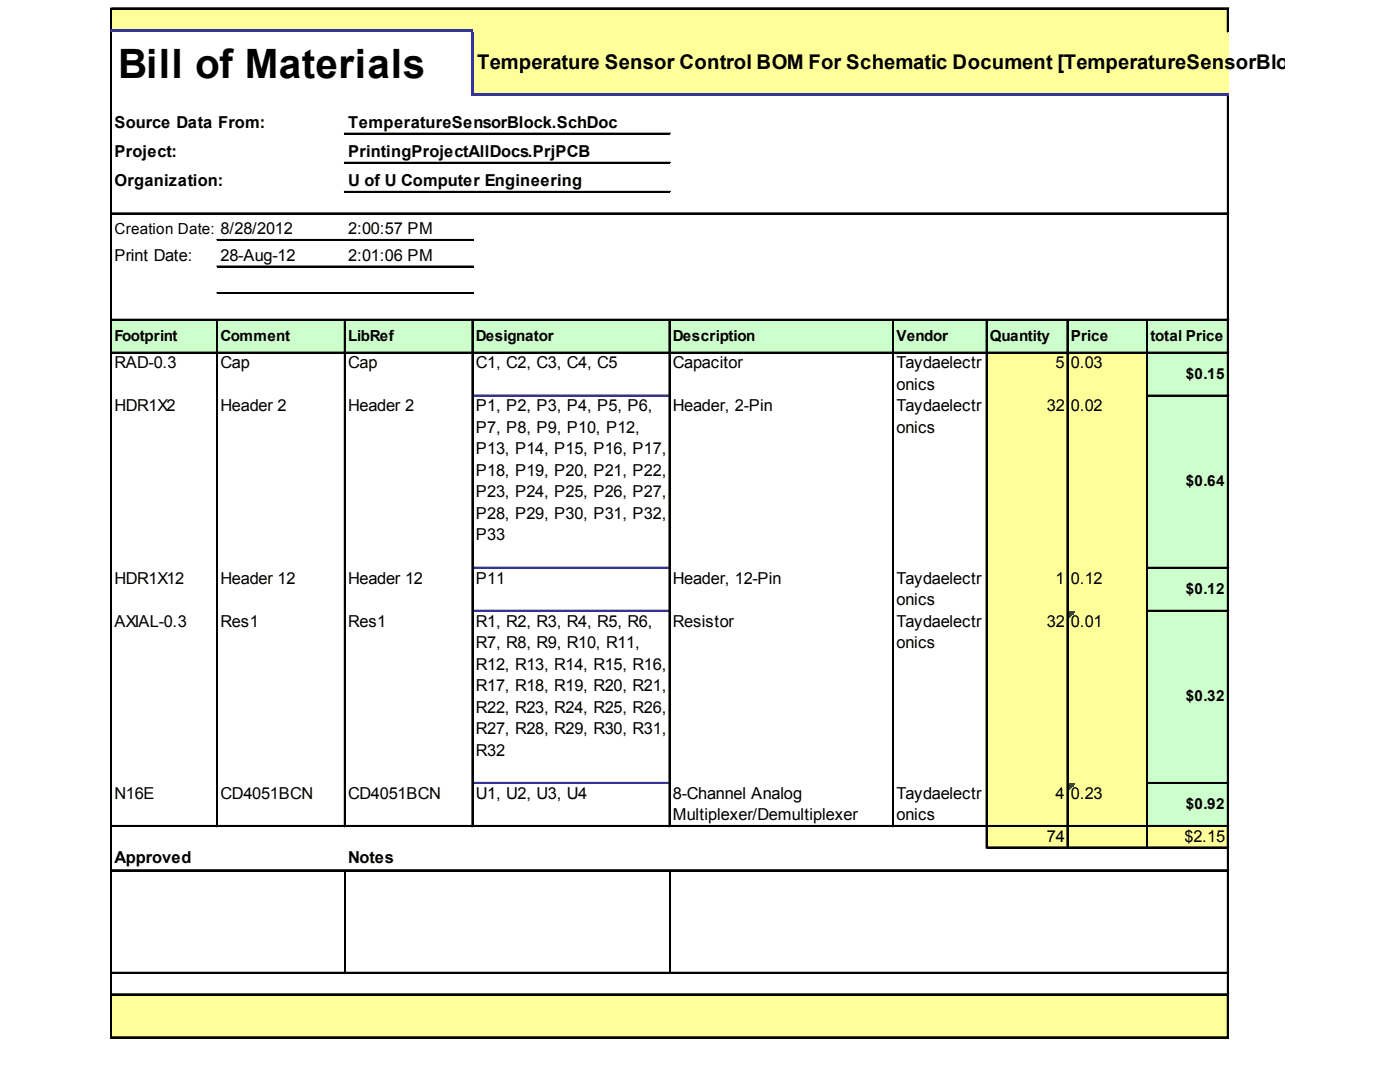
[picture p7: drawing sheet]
<svg xmlns="http://www.w3.org/2000/svg" width="271mm" height="207mm" viewBox="0 0 271 207" stroke-linecap="round" stroke-linejoin="round" font-family="sans-serif">
<defs><g id="words">
<text font-size="7.8" x="22.9" y="15">Bill of Materials</text>
<text font-size="3.9" x="92.3" y="13.4">Temperature Sensor Control BOM For Schematic Document [TemperatureSensorBlock.SchDoc]</text>
<g font-size="3.2">
<text x="22.2" y="24.7">Source Data From:</text>
<text x="67.4" y="24.7">TemperatureSensorBlock.SchDoc</text>
<text x="22.2" y="30.4">Project:</text>
<text x="22.2" y="36">Organization:</text>
<text x="67.4" y="30.4">PrintingProjectAllDocs.PrjPCB</text>
<text x="67.4" y="36">U of U Computer Engineering</text>
<text x="67.4" y="45.3">2:00:57 PM</text>
<text x="22.2" y="50.4">Print Date:</text>
<text x="42.7" y="50.4">28-Aug-12</text>
<text x="67.4" y="50.4">2:01:06 PM</text>
<text x="22.2" y="71.2">RAD-0.3</text>
<text x="42.7" y="71.2">Cap</text>
<text x="67.4" y="71.2">Cap</text>
<text x="92.1" y="71.2">C1, C2, C3, C4, C5</text>
<text x="130.2" y="71.2">Capacitor</text>
<text x="173.5" y="71.2">Taydaelectr</text>
<text x="204.3" y="71.2">5</text>
<text x="207.2" y="71.2">0.03</text>
<text x="173.5" y="75.4">onics</text>
<text x="22.2" y="79.5">HDR1X2</text>
<text x="42.7" y="79.5">Header 2</text>
<text x="67.4" y="79.5">Header 2</text>
<text x="92.1" y="79.5">P1, P2, P3, P4, P5, P6,</text>
<text x="92.1" y="83.7">P7, P8, P9, P10, P12,</text>
<text x="130.2" y="79.5">Header, 2-Pin</text>
<text x="173.5" y="79.5">Taydaelectr</text>
<text x="173.5" y="83.7">onics</text>
<text x="202.6" y="79.5">32</text>
<text x="207.2" y="79.5">0.02</text>
<text x="92.1" y="87.9">P13, P14, P15, P16, P17,</text>
<text x="92.1" y="92">P18, P19, P20, P21, P22,</text>
<text x="92.1" y="96.2">P23, P24, P25, P26, P27,</text>
<text x="92.1" y="100.3">P28, P29, P30, P31, P32,</text>
<text x="92.1" y="104.5">P33</text>
<text x="22.2" y="112.8">HDR1X12</text>
<text x="42.7" y="112.8">Header 12</text>
<text x="67.4" y="112.8">Header 12</text>
<text x="92.1" y="112.8">P11</text>
<text x="130.2" y="112.8">Header, 12-Pin</text>
<text x="173.5" y="112.8">Taydaelectr</text>
<text x="204.3" y="112.8">1</text>
<text x="207.2" y="112.8">0.12</text>
<text x="173.5" y="117">onics</text>
<text x="22.2" y="121.1">AXIAL-0.3</text>
<text x="42.7" y="121.1">Res1</text>
<text x="67.4" y="121.1">Res1</text>
<text x="92.1" y="121.1">R1, R2, R3, R4, R5, R6,</text>
<text x="92.1" y="125.3">R7, R8, R9, R10, R11,</text>
<text x="130.2" y="121.1">Resistor</text>
<text x="173.5" y="121.1">Taydaelectr</text>
<text x="173.5" y="125.3">onics</text>
<text x="202.6" y="121.1">32</text>
<text x="207.2" y="121.1">0.01</text>
<text x="92.1" y="129.5">R12, R13, R14, R15, R16,</text>
<text x="92.1" y="133.6">R17, R18, R19, R20, R21,</text>
<text x="92.1" y="137.8">R22, R23, R24, R25, R26,</text>
<text x="92.1" y="141.9">R27, R28, R29, R30, R31,</text>
<text x="92.1" y="146.1">R32</text>
<text x="22.2" y="154.4">N16E</text>
<text x="42.7" y="154.4">CD4051BCN</text>
<text x="67.4" y="154.4">CD4051BCN</text>
<text x="92.1" y="154.4">U1, U2, U3, U4</text>
<text x="130.2" y="154.4">8-Channel Analog</text>
<text x="173.5" y="154.4">Taydaelectr</text>
<text x="204.3" y="154.4">4</text>
<text x="207.2" y="154.4">0.23</text>
<text x="130.2" y="158.6">Multiplexer/Demultiplexer</text>
<text x="173.5" y="158.6">onics</text>
<text x="22.2" y="166.9">Approved</text>
<text x="67.4" y="166.9">Notes</text>
<text x="202.6" y="162.7">74</text>
<text x="229.2" y="162.7">$2.15</text>
</g>
<g font-size="2.9">
<text x="22.2" y="45.3">Creation Date: 8/28/2012</text>
<text x="22.2" y="65.9">Footprint</text>
<text x="42.7" y="65.9">Comment</text>
<text x="67.4" y="65.9">LibRef</text>
<text x="92.1" y="65.9">Designator</text>
<text x="130.2" y="65.9">Description</text>
<text x="173.5" y="65.9">Vendor</text>
<text x="191.6" y="65.9">Quantity</text>
<text x="207.2" y="65.9">Price</text>
<text x="222.6" y="65.9">total Price</text>
<text x="229.5" y="73.2">$0.15</text>
<text x="229.5" y="94">$0.64</text>
<text x="229.5" y="114.8">$0.12</text>
<text x="229.5" y="135.6">$0.32</text>
<text x="229.5" y="156.4">$0.92</text>
</g>
</g></defs>
<g fill="#ff9">
<path d="M21.6 1.7h216.2v4.5h-216.2z"/>
<path d="M91.3 5.9h146.5v12.5h-146.5z"/>
</g>
<path d="M21.6 61.7h216.2v6.6h-216.2z" fill="#cfc"/>
<path d="M190.9 68.1h31.2v8.6h-31.2z" fill="#ff9"/>
<path d="M221.9 68.1h15.9v8.6h-15.9z" fill="#cfc"/>
<path d="M190.9 76.4h31.2v33.5h-31.2z" fill="#ff9"/>
<path d="M221.9 76.4h15.9v33.5h-15.9z" fill="#cfc"/>
<path d="M190.9 109.7h31.2v8.6h-31.2z" fill="#ff9"/>
<path d="M221.9 109.7h15.9v8.6h-15.9z" fill="#cfc"/>
<path d="M190.9 118h31.2v33.6h-31.2z" fill="#ff9"/>
<path d="M221.9 118h15.9v33.6h-15.9z" fill="#cfc"/>
<path d="M206.7 118.3h1.3" fill="none" stroke="#008000" stroke-width=".24"/>
<path d="M206.7 118.3h1.3v.2h-1.3z" fill="#008000"/>
<path d="M206.7 118.5h1" fill="none" stroke="#008000" stroke-width=".24"/>
<path d="M206.7 118.5h1v.3h-1z" fill="#008000"/>
<path d="M206.7 118.8h.8" fill="none" stroke="#008000" stroke-width=".24"/>
<path d="M206.7 118.8h.8v.2h-.8z" fill="#008000"/>
<path d="M206.7 119h.5" fill="none" stroke="#008000" stroke-width=".24"/>
<path d="M206.7 119h.5v.2h-.5z" fill="#008000"/>
<path d="M206.7 119.2h.3" fill="none" stroke="#008000" stroke-width=".24"/>
<path d="M206.7 119.2h.3v.3h-.3z" fill="#008000"/>
<path d="M190.9 151.3h31.2v8.6h-31.2z" fill="#ff9"/>
<path d="M221.9 151.3h15.9v8.6h-15.9z" fill="#cfc"/>
<path d="M206.7 151.6h1.3" fill="none" stroke="#008000" stroke-width=".24"/>
<path d="M206.7 151.6h1.3v.2h-1.3z" fill="#008000"/>
<path d="M206.7 151.8h1" fill="none" stroke="#008000" stroke-width=".24"/>
<path d="M206.7 151.8h1v.2h-1z" fill="#008000"/>
<path d="M206.7 152h.8" fill="none" stroke="#008000" stroke-width=".24"/>
<path d="M206.7 152h.8v.3h-.8z" fill="#008000"/>
<path d="M206.7 152.3h.5" fill="none" stroke="#008000" stroke-width=".24"/>
<path d="M206.7 152.3h.5v.2h-.5z" fill="#008000"/>
<path d="M206.7 152.5h.3" fill="none" stroke="#008000" stroke-width=".24"/>
<path d="M206.7 152.5h.3v.3h-.3z" fill="#008000"/>
<g fill="#ff9">
<path d="M190.9 159.6h46.9v4.4h-46.9z"/>
<path d="M21.6 192.2h216.2v8.5h-216.2z"/>
</g>
<path d="M21.4 1.5v4.2M21.5 1.5v4.2M237.5 1.8v4.4M237.7 1.8v4.4" fill="none" stroke="#000" stroke-width=".24"/>
<path d="M91.1 6.2h.5v12.2h-.5z" fill="#339"/>
<g fill="none" stroke="#000" stroke-width=".24">
<path d="M21.4 6.2v194.5M21.5 6.2v194.5M21.7 1.5h216.1M21.7 1.7h216.1M237.5 18.4v182.3M237.7 18.4v182.3M42 62v97.9M42.1 62v97.9M66.7 62v97.9M66.8 62v97.9M91.3 62v97.9M91.5 62v97.9"/>
<path d="M91.6 76.4h37.9M129.5 62v97.9M129.6 62v97.9M172.8 62v97.9M172.9 62v97.9M190.9 62v102M191 62v102M206.5 62v102M206.6 62v102M221.9 62v102M222 62v102M91.6 109.7h37.9"/>
<path d="M91.6 118h37.9M91.6 151.3h37.9M66.8 168.4v19.6M129.6 168.4v19.6"/>
</g>
<path d="M91.6 76.5h37.9M91.6 109.8h37.9M91.6 118.1h37.9M91.6 151.4h37.9" fill="none" stroke="#339" stroke-width=".24"/>
<g fill="#339">
<path d="M21.4 5.7h70.2v.5h-70.2z"/>
<path d="M91.6 17.9h146.2v.5h-146.2z"/>
</g>
<g fill="none" stroke="#000" stroke-width=".24">
<path d="M66.7 25.8h63M66.7 25.9h63M66.7 31.4h63M66.7 31.5h63M66.7 37h63M66.7 37.1h63M21.7 41.2h216.1M21.7 41.3h216.1M42 46.3h49.6M42 46.4h49.6M42 51.5h49.6M42 51.6h49.6"/>
<path d="M42 56.6h49.6M42 56.7h49.6M21.7 61.7h216.1M21.7 61.9h216.1M21.7 68.1h216.1M21.7 68.2h216.1M222.1 76.4h15.7M222.1 76.5h15.7M222.1 109.7h15.7M222.1 109.8h15.7M222.1 118h15.7M222.1 118.1h15.7"/>
<path d="M21.7 159.6h216.1M21.7 159.7h216.1M222.1 151.3h15.7M222.1 151.4h15.7M21.7 168.2h216.1M21.7 168.3h216.1M191.1 163.8h46.7M191.1 163.9h46.7M21.7 188h216.1M21.7 188.1h216.1M21.7 192.2h216.1M21.7 192.3h216.1"/>
<path d="M21.7 200.5h216.1M21.7 200.6h216.1"/>
</g>
<use href="#words"/>
</svg>
